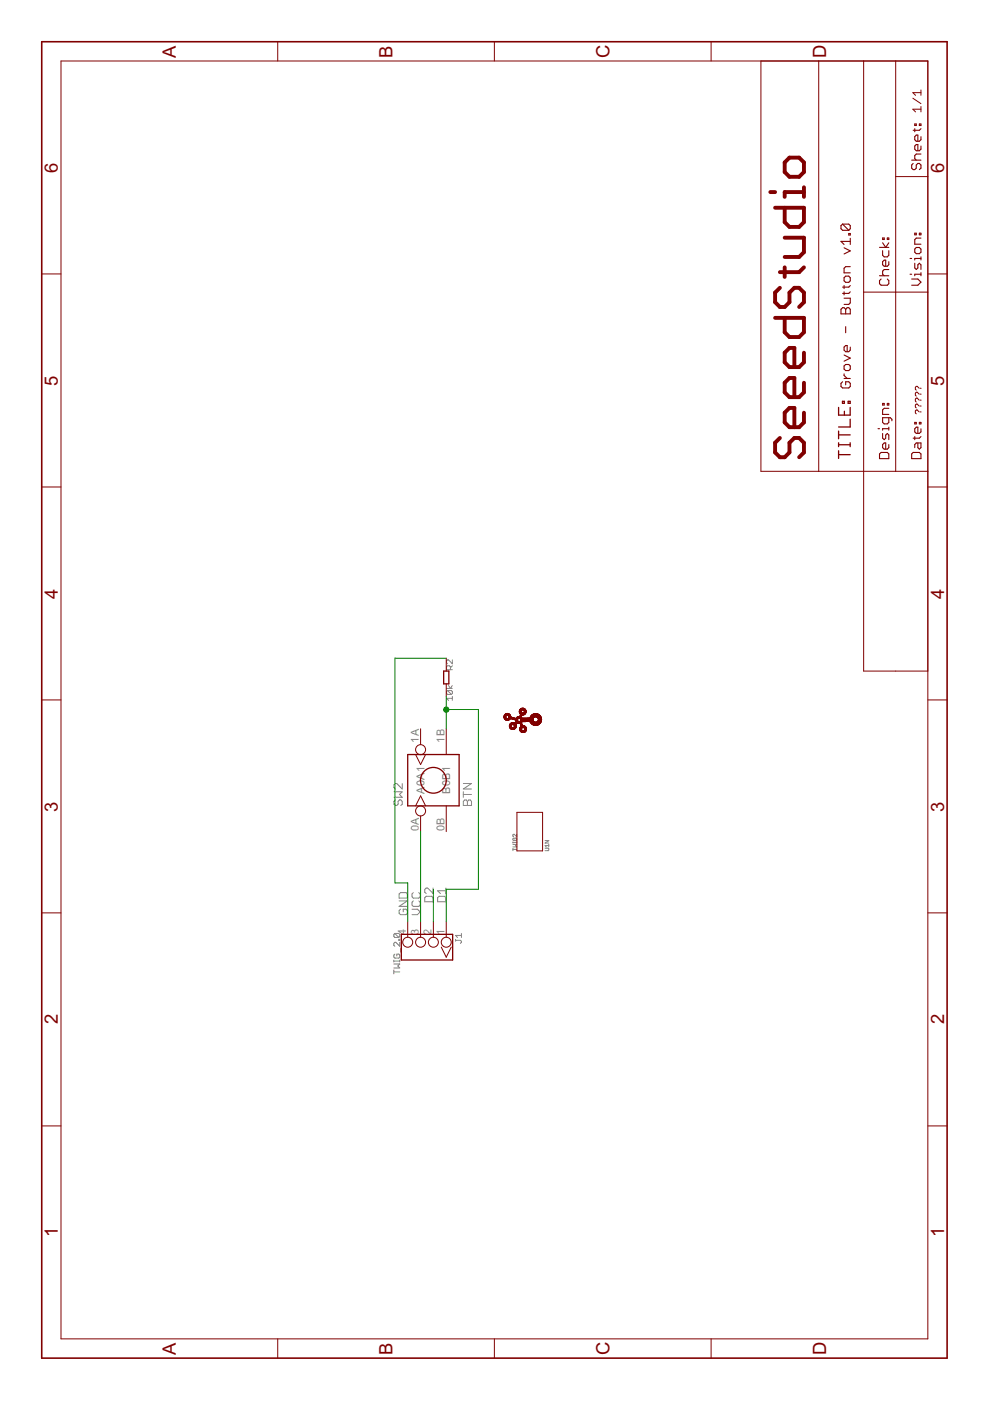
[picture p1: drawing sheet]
<svg xmlns="http://www.w3.org/2000/svg" width="210mm" height="297mm" viewBox="0 0 210 297" stroke-linecap="round" stroke-linejoin="round" font-family="sans-serif">
<defs><g id="words">
<g font-size="4.4" fill="#800000">
<text x="37.3" y="12.2" transform="rotate(-90 37.3 12.2)">A</text>
<text x="83.2" y="12.2" transform="rotate(-90 83.2 12.2)">B</text>
<text x="129.2" y="12.3" transform="rotate(-90 129.2 12.3)">C</text>
<text x="175.1" y="12.3" transform="rotate(-90 175.1 12.3)">D</text>
<text x="12.3" y="36.6" transform="rotate(-90 12.3 36.6)">6</text>
<text x="200.2" y="36.6" transform="rotate(-90 200.2 36.6)">6</text>
<text x="12.3" y="81.7" transform="rotate(-90 12.3 81.7)">5</text>
<text x="200.2" y="81.7" transform="rotate(-90 200.2 81.7)">5</text>
<text x="12.3" y="126.9" transform="rotate(-90 12.3 126.9)">4</text>
<text x="200.2" y="126.9" transform="rotate(-90 200.2 126.9)">4</text>
<text x="12.3" y="172.1" transform="rotate(-90 12.3 172.1)">3</text>
<text x="200.2" y="172.1" transform="rotate(-90 200.2 172.1)">3</text>
<text x="12.3" y="217.2" transform="rotate(-90 12.3 217.2)">2</text>
<text x="200.2" y="217.2" transform="rotate(-90 200.2 217.2)">2</text>
<text x="12.3" y="262.4" transform="rotate(-90 12.3 262.4)">1</text>
<text x="200.2" y="262.4" transform="rotate(-90 200.2 262.4)">1</text>
<text x="37.3" y="287.2" transform="rotate(-90 37.3 287.2)">A</text>
<text x="83.2" y="287.2" transform="rotate(-90 83.2 287.2)">B</text>
<text x="129.2" y="287.3" transform="rotate(-90 129.2 287.3)">C</text>
<text x="175.1" y="287.3" transform="rotate(-90 175.1 287.3)">D</text>
</g>
<g font-size="2.6" fill="#808080">
<text x="88.8" y="157.5" transform="rotate(-90 88.8 157.5)">1A</text>
<text x="94.2" y="157.5" transform="rotate(-90 94.2 157.5)">1B</text>
<text x="90" y="168.3" transform="rotate(-90 90 168.3)">A0A1</text>
<text x="95.4" y="168.3" transform="rotate(-90 95.4 168.3)">B0B1</text>
<text x="88.8" y="176.3" transform="rotate(-90 88.8 176.3)">0A</text>
<text x="94.2" y="176.3" transform="rotate(-90 94.2 176.3)">0B</text>
<text x="86.1" y="198.3" transform="rotate(-90 86.1 198.3)">4</text>
<text x="88.8" y="198.3" transform="rotate(-90 88.8 198.3)">3</text>
<text x="91.5" y="198.3" transform="rotate(-90 91.5 198.3)">2</text>
<text x="94.2" y="198.3" transform="rotate(-90 94.2 198.3)">1</text>
</g>
</g></defs>
<g fill="none" stroke="#808080" stroke-width=".21">
<path d="M95.9 139.9v.8l-.8-.8-.4 .2v.4l.2 .2M94.7 146h1.2M94.9 146.4h.8l.2 .2v.4l-.2 .2M94.9 146.4l-.2 .2v.4l.2 .2h.8M94.9 146.4l.8 .8M95.1 145.4l.4 .6 .4-.6M95.5 142v-.6l-.2-.2h-.4l-.2 .2v.6h1.2M95.9 148.1h-1.2l.4 .4M95.9 147.7v.8M95.9 141.2l-.4 .4M83.5 167.9h1.8l-.6 .5 .6 .6h-1.8M83.8 169.6l-.3 .3v.6l.3 .3h.3l.3-.3v-.6l.3-.3h.3l.3 .3v.6l-.3 .3"/>
<path d="M85.3 166.1v1.2l-1.2-1.2h-.3l-.3 .3v.6l.3 .3M98.2 169.9l.3-.3h.3l.3 .3 .3-.3h.3l.3 .3v.9h-1.8zM98.2 167.9v1.1M98.2 168.4h1.8M98.2 166.1h1.8l-1.8 1.2h1.8M99.1 169.9v.9M108.8 178.5v.3M108.8 179.8v.6M108.8 179h.8l-.3 .3 .3 .3h-.8M108.8 178.6h.8M108.9 177.7l-.1 .1 .1 .4h.5l.2-.4-.4-.1v.2M109.6 176.9v.5l-.7-.5-.1 .1 .1 .4"/>
<path d="M109.6 178.5v.3M115.6 179.8l.8 .2-.2 .4h-.6M115.6 178.2h.8l-.8 .6h.8M116.4 179v.6M116.4 179.3h-.8l.2 .3M83.7 197.9l-.2 .2v.4l.2 .3h.9M83.7 197.9h.9l.2 .2v.4l-.2 .3M83.7 197.9l.9 .9M84.6 199.2h.2v.2h-.2zM84.6 191h1.8l-1.8 1.2h1.8M84.8 199.8v.8l-.9-.8h-.2l-.2 .2v.4l.2 .2M84.9 192.8l-.3 .3v.5l.3 .3h1.2l.3-.3v-.5l-.3-.3h-.6v.5"/>
<path d="M84.9 189.3h1.2l.3 .2v.9h-1.8v-.9zM87.4 192.8h1.1l.6 .5-.6 .6h-1.1M87.6 191l-.2 .3v.6l.2 .3h1.2l.3-.3v-.6l-.3-.3M87.6 189.3l-.2 .2v.6l.2 .3h1.2l.3-.3v-.6l-.3-.2M90.1 190.3l.3-.3h1.1l.3 .3v.9h-1.7zM91.8 188.3v1.1l-1.1-1.1h-.3l-.3 .3v.6l.3 .2M92.8 190.3l.3-.3h1.1l.3 .3v.9h-1.7zM94.5 188.3v1.1M94.5 188.9h-1.7l.6 .5M96.6 199.4h1l.2 .2-.2 .4M96.6 199.2v.4M97.8 197.9v.9"/>
<path d="M97.8 198.3h-1.2l.4 .5M108.8 180.1h.8M83.5 206.1h1.3M83.5 203.6v.4M83.5 205.6v.9M83.5 204.4h1.3l-.5 .4 .5 .4h-1.3M83.5 203.8h1.3M83.7 202.3l-.2 .2v.4l.2 .2h.9l.2-.2v-.4l-.2-.2h-.5v.4M84.8 203.6v.4M85 201v.9"/>
</g>
<g fill="none" stroke="#800000" stroke-width=".28">
<path d="M177.8 96.4h2.5M177.8 86.4v1.6h2.5v-1.6M177.8 91.4v1.6M177.8 93.9v.8M177.8 95.6v1.6M177.8 94.3h2.5M177.8 92.2h2.5M178.6 85.1h.4v.4h-.4zM179 87.2v.8M179.8 85.1h.5v.4h-.5zM180.3 88.9v1.6h-2.5M180.3 93.9v.8"/>
<path d="M86.4 160h10.9v10.9h-10.9zM94.1 142.3h1.1v2.7h-1.1zM85.1 198.1h10.9v5.4h-10.9z"/>
<circle cx="91.9" cy="165.4" r="2.73"/>
</g>
<g fill="none" stroke="#800000" stroke-width=".21">
<path d="M12.9 12.9h183.8v271h-183.8zM58.9 8.8v4.1M104.8 8.8v4.1M150.8 8.8v4.1M161.3 12.9v87h35.4M173.6 12.9v87M183.1 12.9v87M189.9 12.9v87M195.3 19.1v1.1M195.3 19.6h-1.8l.6 .6M189.9 37.4h6.8M193.5 20.8l1.8 1.2"/>
<path d="M195.3 23.2h-1.8l.6 .5M195.3 22.6v1.1M8.8 58.1h4.1M196.7 58.1h4.1M183.1 61.9h13.6M194.9 87.3l-.4-.4h-.2l-.2 .2v.4l.2 .2M194.9 82.3l-.4-.4h-.2l-.2 .2v.4l.2 .2M194.9 83.6l-.4-.4h-.2l-.2 .2v.4l.2 .2M194.9 84.8l-.4-.4h-.2l-.2 .2v.4l.2 .2M194.9 86.1l-.4-.4h-.2l-.2 .2v.4l.2 .2M195.1 87.3h.2M195.1 86.1h.2"/>
<path d="M195.1 84.8h.2M195.1 83.6h.2M195.1 82.3h.2M8.8 103.3h4.1M183.1 100.1v42.2h13.6M196.7 103.3h4.1M94.6 139.6v2.7M8.8 148.4h4.1M88.1 160l1.1 2.1 1-2.1M89.2 154.5v3.3M94.6 145v2.7M94.6 154.5v5.5"/>
<path d="M196.7 148.4h4.1M88.1 170.9l1.1-2.2 1 2.2M89.2 173v3.3M94.6 170.9v5.4M109.6 172.2h5.4v8.2h-5.4zM8.8 193.5h4.1M86.4 195.4v3.3M89.2 195.4v3.3M91.9 195.4v3.3M94.6 195.4v3.3M196.7 193.5h4.1M93.6 200.8l1 2.1 1.1-2.1"/>
<path d="M8.8 238.7h4.1M196.7 238.7h4.1M58.9 283.9v4.1M104.8 283.9v4.1M150.8 283.9v4.1"/>
<circle cx="89.2" cy="158.9" r="1.06"/>
<circle cx="89.2" cy="171.9" r="1.06"/>
<circle cx="86.4" cy="199.8" r="1.06"/>
<circle cx="89.2" cy="199.8" r="1.06"/>
<circle cx="91.9" cy="199.8" r="1.06"/>
<circle cx="94.6" cy="199.8" r="1.06"/>
</g>
<g fill="#800000" stroke="#800000" stroke-width=".21">
<path d="M114.8 152.5l.1 .1z"/>
<path d="M114.8 152.3v.5z"/>
<path d="M114.7 152.2l.1 .7z"/>
<path d="M114.7 152.1l.1 .9z"/>
<path d="M114.7 152v1.1z"/>
<path d="M114.6 151.9l.1 1.3z"/>
<path d="M114.6 151.8v1.4z"/>
<path d="M114.6 151.8v1.5z"/>
<path d="M114.5 151.8l.1 1.6z"/>
<path d="M114.5 151.7v1.7z"/>
<path d="M114.4 151.7l.1 1.7z"/>
<path d="M114.4 151.6v1.9z"/>
<path d="M114.3 151.6l.1 1.9z"/>
<path d="M114.3 151.6v2z"/>
<path d="M114.3 151.5v2.1z"/>
<path d="M114.2 151.5l.1 2.1z"/>
<path d="M114.2 151.5v2.1z"/>
<path d="M114.1 152.6l.1 1.1z"/>
<path d="M114.1 151.4l.1 1.1z"/>
<path d="M114.1 152.7v1z"/>
<path d="M114.1 151.4v1z"/>
<path d="M114.1 152.8v.9z"/>
<path d="M114.1 151.4v.9z"/>
<path d="M114 152.8l.1 .9z"/>
<path d="M114 151.4l.1 .9z"/>
<path d="M114 152.9v.8z"/>
<path d="M114 151.4v.8z"/>
<path d="M114 153v.8z"/>
<path d="M114 151.4v.7z"/>
<path d="M113.9 153l.1 .8z"/>
<path d="M113.9 151.4l.1 .7z"/>
<path d="M113.9 153v.7z"/>
<path d="M113.9 151.4v.7z"/>
<path d="M113.9 153.1v.7z"/>
<path d="M113.9 151.3v.8z"/>
<path d="M113.8 153.1l.1 .7z"/>
<path d="M113.8 151.3l.1 .8z"/>
<path d="M113.8 153.1v.7z"/>
<path d="M113.8 151.3v.7z"/>
<path d="M113.7 153.1l.1 .7z"/>
<path d="M113.7 151.3l.1 .7z"/>
<path d="M113.7 153.1v.7z"/>
<path d="M113.7 151.3v.7z"/>
<path d="M113.6 153.1l.1 .7z"/>
<path d="M113.6 151.3l.1 .7z"/>
<path d="M113.6 153.1v.7z"/>
<path d="M113.6 151.3v.7z"/>
<path d="M113.5 153.1l.1 .7z"/>
<path d="M113.5 151.3l.1 .7z"/>
<path d="M113.5 153.1v.7z"/>
<path d="M113.5 151.3v.7z"/>
<path d="M113.4 153.1l.1 .7z"/>
<path d="M113.4 151.3l.1 .7z"/>
<path d="M113.4 153.1v.7z"/>
<path d="M113.4 151.3v.7z"/>
<path d="M113.3 153.1l.1 .7z"/>
<path d="M113.3 151.3l.1 .7z"/>
<path d="M113.3 153.1v.7z"/>
<path d="M113.3 151.3v.7z"/>
<path d="M113.3 151.3v.8z"/>
<path d="M113.2 153.1l.1 .7z"/>
<path d="M113.2 151.3l.1 .8z"/>
<path d="M113.2 153l.1 .7z"/>
<path d="M113.2 151.4l.1 .7z"/>
<path d="M113.2 153v.7z"/>
<path d="M113.2 151.4v.7z"/>
<path d="M113.2 153v.8z"/>
<path d="M113.1 153l.1 .7z"/>
<path d="M113.1 151.4l.1 .8z"/>
<path d="M113.1 152.9l.1 .8z"/>
<path d="M113.1 152.9v.8z"/>
<path d="M113.1 151.4v.8z"/>
<path d="M113.1 152.8v.9z"/>
<path d="M113.1 151.4v.9z"/>
<path d="M113 152.8l.1 .9z"/>
<path d="M113 151.4l.1 .9z"/>
<path d="M113 152.7l.1 1z"/>
<path d="M113 151.4l.1 1z"/>
<path d="M113 151.4v2.3z"/>
<path d="M112.9 151.5l.1 2.1z"/>
<path d="M112.9 151.5v2.1z"/>
<path d="M112.8 151.5l.1 2.1z"/>
<path d="M112.8 151.6v1.9z"/>
<path d="M112.7 151.6l.1 1.9z"/>
<path d="M112.7 151.7v1.7z"/>
<path d="M112.6 151.7l.1 1.7z"/>
<path d="M112.6 151.8v1.6z"/>
<path d="M112.5 151.8l.1 1.5z"/>
<path d="M112.5 151.8l.1 1.4z"/>
<path d="M112.5 151.9v1.3z"/>
<path d="M112.5 152v1.2z"/>
<path d="M112.4 152l.1 1.1z"/>
<path d="M112.4 152v1.1z"/>
<path d="M112.4 152.1v1z"/>
<path d="M112.4 152.1v.9z"/>
<path d="M112.3 152.1l.1 .9z"/>
<path d="M112.3 152.2v.8z"/>
<path d="M112.2 152.2l.1 .8z"/>
<path d="M112.2 152.2v.8z"/>
<path d="M112.2 152.3v.7z"/>
<path d="M112.1 152.3l.1 .7z"/>
<path d="M112.1 152.3v.7z"/>
<path d="M112 152.3l.1 .7z"/>
<path d="M112 152.3v.7z"/>
<path d="M111.9 152.3l.1 .7z"/>
<path d="M111.9 152.3v.7z"/>
<path d="M111.8 152.3l.1 .7z"/>
<path d="M111.8 152.3v.7z"/>
<path d="M111.7 152.3l.1 .7z"/>
<path d="M111.7 152.3v.7z"/>
<path d="M111.6 152.3l.1 .7z"/>
<path d="M111.6 154.4v.4z"/>
<path d="M111.6 152.3v.7z"/>
<path d="M111.5 154.3l.1 .6z"/>
<path d="M111.5 152.3l.1 .7z"/>
<path d="M111.5 154.2v.8z"/>
<path d="M111.5 152.3v.7z"/>
<path d="M111.5 150.7v.3z"/>
<path d="M111.5 150.6v.5z"/>
<path d="M111.4 154.1l.1 1z"/>
<path d="M111.4 152.3l.1 .7z"/>
<path d="M111.4 150.5l.1 .7z"/>
<path d="M111.4 154.1v1z"/>
<path d="M111.4 152.3v.7z"/>
<path d="M111.4 150.5v.8z"/>
<path d="M111.4 154.1v1.1z"/>
<path d="M111.4 150.4v.9z"/>
<path d="M111.3 154l.1 1.2z"/>
<path d="M111.3 152.3l.1 .7z"/>
<path d="M111.3 150.4l.1 1z"/>
<path d="M111.3 150.3l.1 1.1z"/>
<path d="M111.3 154v1.2z"/>
<path d="M111.3 152.3v.7z"/>
<path d="M111.3 150.3v1.1z"/>
<path d="M111.2 154.6l.1 .6z"/>
<path d="M111.2 153.9l.1 .6z"/>
<path d="M111.2 152.3l.1 .7z"/>
<path d="M111.2 150.3l.1 1.2z"/>
<path d="M111.2 154.7l.1 .5z"/>
<path d="M111.2 153.9l.1 .5z"/>
<path d="M111.2 154.8v.5z"/>
<path d="M111.2 153.9v.5z"/>
<path d="M111.2 152.3v.7z"/>
<path d="M111.2 150.3v1.2z"/>
<path d="M111.1 154.8l.1 .5z"/>
<path d="M111.1 153.9l.1 .4z"/>
<path d="M111.1 152.3l.1 .7z"/>
<path d="M111.1 150.9l.1 .6z"/>
<path d="M111.1 150.2l.1 .6z"/>
<path d="M111.1 151l.1 .5z"/>
<path d="M111.1 150.2l.1 .5z"/>
<path d="M111.1 154.9v.4z"/>
<path d="M111.1 153.9v.4z"/>
<path d="M111.1 152.3v.7z"/>
<path d="M111.1 151v.6z"/>
<path d="M111.1 150.2v.5z"/>
<path d="M111.1 151.1v.5z"/>
<path d="M111.1 150.2v.4z"/>
<path d="M111 154.9l.1 .4z"/>
<path d="M111 153.9l.1 .4z"/>
<path d="M111 152.3l.1 .7z"/>
<path d="M111 151.1l.1 .4z"/>
<path d="M111 150.2l.1 .4z"/>
<path d="M111 151.2l.1 .4z"/>
<path d="M111 154.9v.4z"/>
<path d="M111 153.9v.4z"/>
<path d="M111 152.3v.7z"/>
<path d="M111 151.2v.4z"/>
<path d="M111 150.2v.4z"/>
<path d="M111 153.9v.3z"/>
<path d="M110.9 154.9l.1 .4z"/>
<path d="M110.9 153.9l.1 .3z"/>
<path d="M110.9 152.3l.1 .7z"/>
<path d="M110.9 151.2l.1 .4z"/>
<path d="M110.9 150.2l.1 .3z"/>
<path d="M110.9 154.9v.4z"/>
<path d="M110.9 153.9v.3z"/>
<path d="M110.9 152.3v.7z"/>
<path d="M110.9 151.2v.4z"/>
<path d="M110.9 150.2v.3z"/>
<path d="M110.8 154.9l.1 .4z"/>
<path d="M110.8 153.8l.1 .4z"/>
<path d="M110.8 152.3l.1 .7z"/>
<path d="M110.8 151.2l.1 .4z"/>
<path d="M110.8 150.2l.1 .3z"/>
<path d="M110.8 154.9v.4z"/>
<path d="M110.8 153.8v.4z"/>
<path d="M110.8 152.3v.7z"/>
<path d="M110.8 151.2v.4z"/>
<path d="M110.8 150.2v.3z"/>
<path d="M110.8 153.8v.5z"/>
<path d="M110.7 154.9l.1 .4z"/>
<path d="M110.7 153.8l.1 .5z"/>
<path d="M110.7 152.3l.1 .7z"/>
<path d="M110.7 151.2l.1 .4z"/>
<path d="M110.7 150.2l.1 .3z"/>
<path d="M110.7 153.7l.1 .6z"/>
<path d="M110.7 154.9v.4z"/>
<path d="M110.7 153.7v.6z"/>
<path d="M110.7 152.3v.7z"/>
<path d="M110.7 151.2v.4z"/>
<path d="M110.7 150.2v.3z"/>
<path d="M110.7 154.8v.5z"/>
<path d="M110.7 153.6v.7z"/>
<path d="M110.7 152.3v.8z"/>
<path d="M110.6 154.8l.1 .5z"/>
<path d="M110.6 153.5l.1 .8z"/>
<path d="M110.6 152.2l.1 .9z"/>
<path d="M110.6 151.2l.1 .5z"/>
<path d="M110.6 150.2l.1 .4z"/>
<path d="M110.6 154.8v.5z"/>
<path d="M110.6 153.4v1z"/>
<path d="M110.6 152.2v.9z"/>
<path d="M110.6 151.1v.6z"/>
<path d="M110.6 150.2v.4z"/>
<path d="M110.6 154.7v.5z"/>
<path d="M110.6 152.1v1z"/>
<path d="M110.6 151.1v.7z"/>
<path d="M110.6 153.3v1.2z"/>
<path d="M110.6 152.1v1.1z"/>
<path d="M110.5 152.1l.1 3.1z"/>
<path d="M110.5 151l.1 .9z"/>
<path d="M110.5 150.2l.1 .4z"/>
<path d="M110.5 152.1v3.1z"/>
<path d="M110.5 151v1z"/>
<path d="M110.5 150.2v.5z"/>
<path d="M110.5 150.9v4.3z"/>
<path d="M110.4 150.2l.1 5z"/>
<path d="M110.4 154v1.1z"/>
<path d="M110.4 150.3v3.5z"/>
<path d="M110.4 154.1v1z"/>
<path d="M110.4 152.7v1z"/>
<path d="M110.4 150.3v2.3z"/>
<path d="M110.4 152.8v.8z"/>
<path d="M110.4 150.3v2.2z"/>
<path d="M110.3 154.1l.1 1z"/>
<path d="M110.3 152.9l.1 .7z"/>
<path d="M110.3 151.6l.1 .9z"/>
<path d="M110.3 150.3l.1 1.2z"/>
<path d="M110.3 154.2v.8z"/>
<path d="M110.3 152.9v.6z"/>
<path d="M110.3 151.6v.8z"/>
<path d="M110.3 150.3v1.1z"/>
<path d="M110.3 152.9v.5z"/>
<path d="M110.3 151.7v.7z"/>
<path d="M110.3 150.4v1z"/>
<path d="M110.3 154.2v.7z"/>
<path d="M110.3 151.8v.6z"/>
<path d="M110.3 150.4v.9z"/>
<path d="M110.2 154.3l.1 .6z"/>
<path d="M110.2 153l.1 .4z"/>
<path d="M110.2 151.8l.1 .6z"/>
<path d="M110.2 150.5l.1 .8z"/>
<path d="M110.2 154.4v.4z"/>
<path d="M110.2 153v.4z"/>
<path d="M110.2 151.9v.4z"/>
<path d="M110.2 150.5v.8z"/>
<path d="M110.2 154.5v.2z"/>
<path d="M110.2 150.5v.7z"/>
<path d="M110.2 150.6v.6z"/>
<path d="M110.1 153l.1 .4z"/>
<path d="M110.1 151.9l.1 .4z"/>
<path d="M110.1 150.6l.1 .5z"/>
<path d="M110.1 153v.4z"/>
<path d="M110.1 151.9v.4z"/>
<path d="M110.1 150.8v.2z"/>
<path d="M110 153l.1 .4z"/>
<path d="M110 151.9l.1 .4z"/>
<path d="M110 153v.4z"/>
<path d="M110 151.9v.4z"/>
<path d="M109.9 153l.1 .3z"/>
<path d="M109.9 151.9l.1 .4z"/>
<path d="M109.9 153v.3z"/>
<path d="M109.9 151.9v.4z"/>
<path d="M109.9 151.9v.5z"/>
<path d="M109.8 152.9l.1 .5z"/>
<path d="M109.8 151.9l.1 .5z"/>
<path d="M109.8 152.9l.1 .4z"/>
<path d="M109.8 152l.1 .4z"/>
<path d="M109.8 152.9v.4z"/>
<path d="M109.8 152v.4z"/>
<path d="M109.8 152.8v.5z"/>
<path d="M109.7 152.8l.1 .5z"/>
<path d="M109.7 152l.1 .5z"/>
<path d="M109.7 152.7v.6z"/>
<path d="M109.7 152v.6z"/>
<path d="M109.7 152v1.3z"/>
<path d="M109.6 152l.1 1.4z"/>
<path d="M109.6 152.1l.1 1.2z"/>
<path d="M109.6 152.1v1.3z"/>
<path d="M109.5 152.1l.1 1.3z"/>
<path d="M109.5 152.2v1.2z"/>
<path d="M109.5 152.2v1.3z"/>
<path d="M109.4 152.3l.1 1.2z"/>
<path d="M109.4 153.8l.1 .3z"/>
<path d="M109.4 153.1l.1 .5z"/>
<path d="M109.4 152.3l.1 .7z"/>
<path d="M109.4 153.2v1z"/>
<path d="M109.4 152.3v.6z"/>
<path d="M109.3 153.2l.1 1.1z"/>
<path d="M109.3 152.3l.1 .5z"/>
<path d="M109.3 152.3l.1 .4z"/>
<path d="M109.3 153.2v1.2z"/>
<path d="M109.3 152.3v.4z"/>
<path d="M109.3 152.3v.3z"/>
<path d="M109.2 153.2l.1 1.2z"/>
<path d="M109.2 152.3l.1 .3z"/>
<path d="M109.2 153.3l.1 1.2z"/>
<path d="M109.2 153.3v1.2z"/>
<path d="M109.2 152.3v.3z"/>
<path d="M109.1 153.3l.1 1.2z"/>
<path d="M109.1 152.3l.1 .3z"/>
<path d="M109.1 153.3v1.3z"/>
<path d="M109.1 152.3v.3z"/>
<path d="M109 154.1l.1 .5z"/>
<path d="M109 153.3l.1 .5z"/>
<path d="M109 152.3l.1 .2z"/>
<path d="M109 154.2v.4z"/>
<path d="M109 153.3v.4z"/>
<path d="M109 152.2v.3z"/>
<path d="M108.9 154.2l.1 .4z"/>
<path d="M108.9 153.3l.1 .4z"/>
<path d="M108.9 152.2l.1 .3z"/>
<path d="M108.9 153.2l.1 .5z"/>
<path d="M108.9 154.2v.5z"/>
<path d="M108.9 153.2v.5z"/>
<path d="M108.9 152.2v.3z"/>
<path d="M108.9 154.3v.3z"/>
<path d="M108.9 153.2v.4z"/>
<path d="M108.8 154.3l.1 .3z"/>
<path d="M108.8 153.2l.1 .4z"/>
<path d="M108.8 152.2l.1 .3z"/>
<path d="M108.8 154.3l.1 .4z"/>
<path d="M108.8 154.3v.4z"/>
<path d="M108.8 153.2v.4z"/>
<path d="M108.8 152.2v.3z"/>
<path d="M108.7 154.3l.1 .4z"/>
<path d="M108.7 153.2l.1 .4z"/>
<path d="M108.7 152.2l.1 .3z"/>
<path d="M108.7 154.3v.4z"/>
<path d="M108.7 153.2v.4z"/>
<path d="M108.7 152.2v.3z"/>
<path d="M108.7 152.1v.4z"/>
<path d="M108.6 154.3l.1 .4z"/>
<path d="M108.6 153.2l.1 .4z"/>
<path d="M108.6 152.1l.1 .3z"/>
<path d="M108.6 154.3v.3z"/>
<path d="M108.6 153.2v.4z"/>
<path d="M108.6 152.1v.3z"/>
<path d="M108.5 154.3l.1 .3z"/>
<path d="M108.5 153.2l.1 .4z"/>
<path d="M108.5 152.1l.1 .3z"/>
<path d="M108.5 154.2v.5z"/>
<path d="M108.5 153.2v.5z"/>
<path d="M108.5 152.1v.3z"/>
<path d="M108.5 154.2v.4z"/>
<path d="M108.5 153.3v.4z"/>
<path d="M108.4 154.2l.1 .4z"/>
<path d="M108.4 153.3l.1 .5z"/>
<path d="M108.4 152.1l.1 .3z"/>
<path d="M108.4 154.1v.5z"/>
<path d="M108.4 153.3v.5z"/>
<path d="M108.4 152.1v.3z"/>
<path d="M108.4 153.3v.6z"/>
<path d="M108.4 152v.4z"/>
<path d="M108.4 153.3v1.3z"/>
<path d="M108.3 153.3l.1 1.3z"/>
<path d="M108.3 152l.1 .4z"/>
<path d="M108.3 153.4v1.1z"/>
<path d="M108.3 151.9v.5z"/>
<path d="M108.2 153.4l.1 1.1z"/>
<path d="M108.2 151.8l.1 .6z"/>
<path d="M108.2 153.4v1.1z"/>
<path d="M108.2 151.7v.7z"/>
<path d="M108.2 153.5v.9z"/>
<path d="M108.2 151.6v.8z"/>
<path d="M108.1 153.5l.1 .9z"/>
<path d="M108.1 151.6l.1 .8z"/>
<path d="M108.1 153.5v.8z"/>
<path d="M108.1 151.5v1z"/>
<path d="M108.1 153.6v.7z"/>
<path d="M108.1 153.6v.6z"/>
<path d="M108 153.7l.1 .5z"/>
<path d="M108 151.4l.1 1.1z"/>
<path d="M108 153.8v.3z"/>
<path d="M108 151.4v1.2z"/>
<path d="M107.9 151.4l.1 1.2z"/>
<path d="M107.9 151.4v1.2z"/>
<path d="M107.9 152.1v.5z"/>
<path d="M107.9 151.4v.6z"/>
<path d="M107.9 152.1v.6z"/>
<path d="M107.9 151.4v.5z"/>
<path d="M107.8 152.2l.1 .5z"/>
<path d="M107.8 151.3l.1 .5z"/>
<path d="M107.8 152.3v.4z"/>
<path d="M107.8 151.3v.5z"/>
<path d="M107.7 152.3l.1 .4z"/>
<path d="M107.7 151.3l.1 .4z"/>
<path d="M107.7 152.3v.4z"/>
<path d="M107.7 151.3v.4z"/>
<path d="M107.6 152.3l.1 .4z"/>
<path d="M107.6 151.3l.1 .4z"/>
<path d="M107.6 152.4l.1 .3z"/>
<path d="M107.6 152.4v.3z"/>
<path d="M107.6 151.3v.4z"/>
<path d="M107.5 152.4l.1 .3z"/>
<path d="M107.5 151.3l.1 .4z"/>
<path d="M107.5 152.4v.3z"/>
<path d="M107.5 151.3v.4z"/>
<path d="M107.4 152.3l.1 .4z"/>
<path d="M107.4 151.3l.1 .4z"/>
<path d="M107.4 152.3v.4z"/>
<path d="M107.4 151.3v.4z"/>
<path d="M107.3 152.3l.1 .4z"/>
<path d="M107.3 151.3l.1 .4z"/>
<path d="M107.3 151.3l.1 .5z"/>
<path d="M107.3 152.3v.4z"/>
<path d="M107.3 151.3v.5z"/>
<path d="M107.3 152.2v.5z"/>
<path d="M107.2 152.2l.1 .5z"/>
<path d="M107.2 151.4l.1 .5z"/>
<path d="M107.2 152.1l.1 .5z"/>
<path d="M107.2 151.3l.1 .6z"/>
<path d="M107.2 151.4v1.2z"/>
<path d="M107.1 151.4l.1 1.2z"/>
<path d="M107.1 151.4v1.2z"/>
<path d="M107.1 151.4v1.1z"/>
<path d="M107 151.5l.1 1z"/>
<path d="M107 151.5v1z"/>
<path d="M107 151.6v.8z"/>
<path d="M106.9 151.6l.1 .8z"/>
<path d="M106.9 151.7l.1 .6z"/>
<path d="M106.9 151.7v.6z"/>
<path d="M106.8 151.8l.1 .4z"/>
</g>
<g fill="none" stroke="#800000" stroke-width=".23">
<path d="M193.3 34h2M193.6 34.6l-.3 .4v.6l.3 .4h.4l.3-.4v-.6l.3-.4h.3l.4 .4v.6l-.4 .4M194 26.3h.3v.3h-.3zM194 27.3v.6M194.9 26.3h.4v.3h-.4zM195.3 32.7h-1l-.3 .3v.6l.3 .4M195.3 29v.6l-.4 .4h-.6l-.3-.4v-.6l.3-.4h.3v1.4M195.3 31v.6l-.4 .4h-.6l-.3-.4v-.6l.3-.4h.3v1.4M195.3 27.3l-.4 .3h-1.3M178.6 47.5l-.3 .3v.7l.3 .3h1.4M178.6 47.5h1.4l.3 .3v.7l-.3 .3M178.6 47.5l1.4 1.3"/>
<path d="M179 58.9l.3-.4h.7l.3 .4v.6l-.3 .4h-.7l-.3-.4zM179 52.5l1.3 .7-1.3 .6M180 49.5h.3v.3h-.3zM180.3 50.5v1.3M180.3 56.5h-1l-.3 .4v.9h1.3M180.3 51.2h-2l.7 .6M186.5 58.5h1.9M186.5 52.5h1.9M186.8 59.2l-.3 .3v.7l.3 .3h1.3l.3-.3v-.7l-.3-.3M187.1 53.1v1l.4 .4h.6l.3-.4v-1M187.1 50.5h.4v.3h-.4zM187.1 51.5l.7 1 .6-1"/>
<path d="M188.1 50.5h.3v.3h-.3zM188.4 55.5v.6l-.3 .4h-.6l-.4-.4v-.6l.4-.3h.3v1.3M188.4 57.1h-.9l-.4 .4v.6l.4 .4M193 58.1h.3M193 54.8h.3M193.3 59.2h1.3l.7 .6-.7 .7h-1.3M194 49.4h.3v.4h-.3zM194 55.8v1l.3 .3 .3-.3v-.6l.3-.4 .4 .4v.9M194.3 52.5h.6l.4 .3v.7l-.4 .3h-.6l-.3-.3v-.7zM194.9 49.4h.4v.4h-.4zM195.3 54.5v.6M195.3 57.8v.7"/>
<path d="M195.3 50.5h-1l-.3 .3v1h1.3M195.3 54.8h-1.3v.3M195.3 58.1h-1.3v.4M178.3 65.6l.3-.4h.4l.3 .4 .3-.4h.4l.3 .4v.9h-2zM179 63.2h1.3v1l-.3 .3h-1M179 77.6l.3-.3h.7l.3 .3v.7l-.3 .3h-.7l-.3-.3zM179 79.3v.3l.6 .6M179 60.5v.7M179 61.9v.6M179 75.3l1.3 .6-1.3 .7M179.3 65.6v.9M179.3 69.3v1.2"/>
<path d="M180.3 73.6v.6l-.3 .4h-.7l-.3-.4v-.6l.3-.3h.3v1.3M180.3 61.9l-.3 .3h-1.4M180.3 60.5l-.3 .4h-1.4M178.6 80.9l-.3 .4v.6l.3 .4h1.4l.3-.4v-.6l-.3-.4h-.7v.7M179 80.2h1.3M186.2 90.9h.3M186.5 96.2l.3-.3h1.3l.3 .3v1h-1.9zM187.1 91.9v1l.4 .3 .3-.3v-.7l.3-.3 .3 .3v1M187.1 85.5h.4v.4h-.4zM188.1 85.5h.3v.4h-.3zM188.4 88.6v1l-.3 .3h-.6l-.4-.3v-1h1.7l.3 .3v.3M188.4 90.6v.6"/>
<path d="M188.4 94.3v.6l-.3 .3h-.6l-.4-.3v-.6l.4-.4h.3v1.3M188.4 86.6h-.9l-.4 .3v1h1.3M188.4 90.9h-1.3v.3M193.6 95.9h1.3l.4 .3v1h-2v-1zM194 89.6h.3v.3h-.3zM194 92.6v.6M194.6 93.9v1l.3 .3 .4-.3v-1h-1l-.3 .4v.6M194.9 89.6h.4v.3h-.4zM195.3 90.9v.7l-.4 .3h-.6l-.3-.3v-.7l.3-.3h.3v1.3M195.3 92.6l-.4 .3h-1.3"/>
</g>
<g fill="none" stroke="#800000" stroke-width=".83">
<path d="M167.4 33.4h2l1.1 1v2.1l-1.1 1h-2l-1-1v-2.1zM170.5 39.7v2M163.3 40.7h1M164.3 44h6.2v3.1l-1.1 1h-2l-1-1v-3.1M166.4 50.4h4.1v3.1l-1.1 1h-3M166.4 56.7v2M170.5 40.7h-4.1v1M170.5 56.7l-1.1 1h-4M164.3 67.4h6.2v3l-1.1 1.1h-2l-1-1.1v-3M165.4 61l-1.1 1v2.1l1.1 1h1l1-1v-2.1l1-1h1l1.1 1v2.1l-1.1 1M170.5 74.8v2l-1.1 1h-2l-1-1v-2l1-1h1v4M165.4 92.9l-1.1 1v2l1.1 1h1l1-1v-2l1-1h1l1.1 1v2l-1.1 1"/>
<path d="M170.5 81.2v2l-1.1 1h-2l-1-1v-2l1-1.1h1v4.1M170.5 87.5v2.1l-1.1 1h-2l-1-1v-2.1l1-1h1v4.1"/>
</g>
<path d="M8.8 8.8h192v279.2h-192z" fill="none" stroke="#800000" stroke-width=".34"/>
<path d="M94.6 139.6h-10.9v47.6h2.7v8.2M94.6 147.7v6.8M94.6 150.4h6.8v38.2h-6.8v6.8M89.2 176.3v19.1M91.9 188.6v6.8" fill="none" stroke="#008000" stroke-width=".21"/>
<circle cx="94.6" cy="150.5" r=".55" fill="#008000" stroke="#008000" stroke-width=".21"/>
<use href="#words"/>
</svg>
